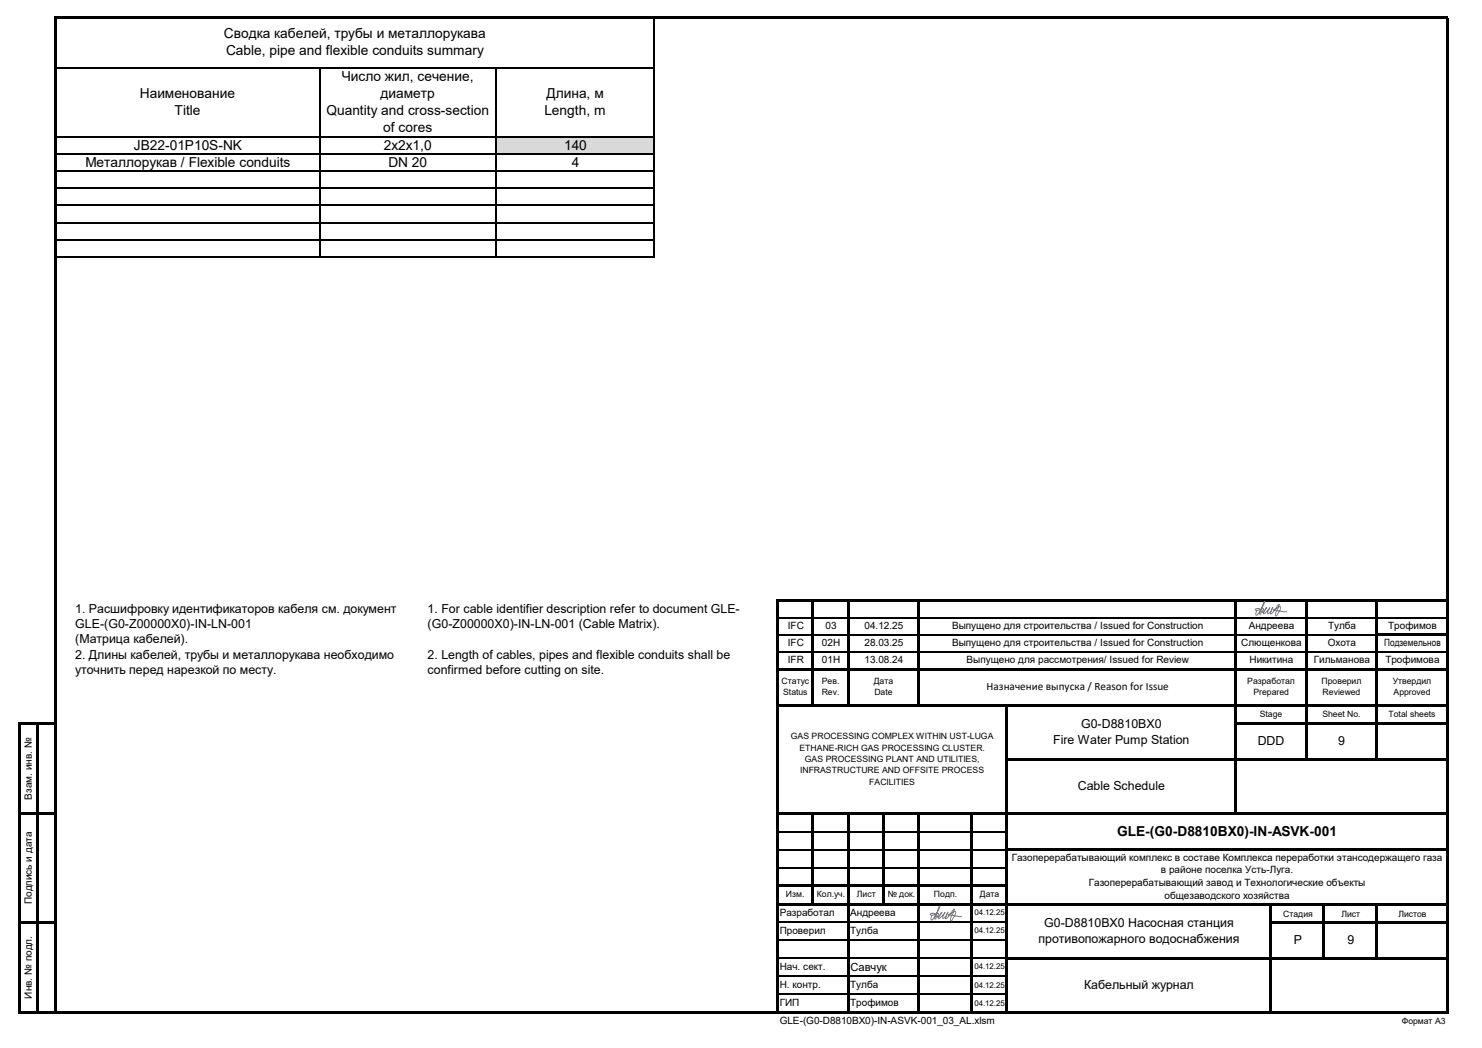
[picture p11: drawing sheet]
<svg xmlns="http://www.w3.org/2000/svg" width="420mm" height="297mm" viewBox="0 0 420 297" stroke-linecap="round" stroke-linejoin="round" font-family="sans-serif">
<defs><g id="words">
<g font-size="3.9">
<text x="63.5" y="10.9">Сводка кабелей, трубы и металлорукава</text>
<text x="64.1" y="15.7">Cable, pipe and flexible conduits summary</text>
<text x="96.9" y="23">Число жил, сечение,</text>
<text x="39.7" y="27.9">Наименование</text>
<text x="107.9" y="27.9">диаметр</text>
<text x="154.9" y="27.9">Длина, м</text>
<text x="49.5" y="32.7">Title</text>
<text x="92.5" y="32.7">Quantity and cross-section</text>
<text x="154.3" y="32.7">Length, m</text>
<text x="108.6" y="37.5">of cores</text>
<text x="24.2" y="47.2">Металлорукав / Flexible conduits</text>
<text x="38" y="42.4">JB22-01P10S-NK</text>
<text x="108.8" y="42.4">2x2x1,0</text>
<text x="110.1" y="47.3">DN 20</text>
<text x="159.9" y="42.4">140</text>
<text x="162.1" y="47.2">4</text>
<text x="316.7" y="237">GLE-(G0-D8810BX0)-IN-ASVK-001</text>
</g>
<g font-size="3.5">
<text x="21.3" y="173.6">1. Расшифровку идентификаторов кабеля см. документ</text>
<text x="121.2" y="173.6">1. For cable identifier description refer to document GLE-</text>
<text x="21.3" y="178">GLE-(G0-Z00000X0)-IN-LN-001</text>
<text x="121.2" y="178">(G0-Z00000X0)-IN-LN-001 (Cable Matrix).</text>
<text x="21.3" y="182.3">(Матрица кабелей).</text>
<text x="21.3" y="186.7">2. Длины кабелей, трубы и металлорукава необходимо</text>
<text x="21.3" y="191.1">уточнить перед нарезкой по месту.</text>
<text x="121.2" y="186.7">2. Length of cables, pipes and flexible conduits shall be</text>
<text x="121.2" y="191.1">confirmed before cutting on site.</text>
<text x="306.5" y="206.5">G0-D8810BX0</text>
<text x="298.6" y="210.8">Fire Water Pump Station</text>
<text x="356.6" y="211.2">DDD</text>
<text x="379.4" y="211.2">9</text>
<text x="305.6" y="224">Cable Schedule</text>
<text x="296" y="262.8">G0-D8810BX0 Насосная станция</text>
<text x="294.4" y="267.2">противопожарного водоснабжения</text>
<text x="366.8" y="267.5">P</text>
<text x="382" y="267.5">9</text>
<text x="307.3" y="280.4">Кабельный журнал</text>
</g>
<g font-size="3.2">
<text x="279.7" y="195.7">Назначение выпуска / Reason for Issue</text>
<text x="241.1" y="275.1">Савчук</text>
</g>
<g font-size="2.8">
<text x="223.3" y="178.3">IFC</text>
<text x="234" y="178.3">03</text>
<text x="245.1" y="178.3">04.12.25</text>
<text x="269.9" y="178.3">Выпущено для строительства / Issued for Construction</text>
<text x="354" y="178.3">Андреева</text>
<text x="376.5" y="178.3">Тулба</text>
<text x="393.6" y="178.3">Трофимов</text>
<text x="223.3" y="183.2">IFC</text>
<text x="233" y="183.2">02H</text>
<text x="245.1" y="183.2">28.03.25</text>
<text x="269.9" y="183.2">Выпущено для строительства / Issued for Construction</text>
<text x="351.9" y="183.2">Слющенкова</text>
<text x="376.5" y="183.2">Охота</text>
<text x="392.4" y="183.2">Подземельнов</text>
<text x="223.3" y="188">IFR</text>
<text x="233" y="188">01Н</text>
<text x="245.1" y="188">13.08.24</text>
<text x="274" y="188">Выпущено для рассмотрения/ Issued for Review</text>
<text x="354.3" y="188">Никитина</text>
<text x="372.5" y="188">Гильманова</text>
<text x="392.8" y="188">Трофимова</text>
<text x="9" y="226.6" transform="rotate(-90 9 226.6)">Взам. инв. №</text>
<text x="286.8" y="244">Газоперерабатывающий комплекс в составе Комплекса переработки этансодержащего газа</text>
<text x="308.7" y="251.2">Газоперерабатывающий завод и Технологические объекты</text>
<text x="329.1" y="247.6">в районе поселка Усть-Луга.</text>
<text x="9" y="256.2" transform="rotate(-90 9 256.2)">Подпись и дата</text>
<text x="330.1" y="254.8">общезаводского хозяйства</text>
<text x="221.1" y="259.6">Разработал</text>
<text x="241" y="259.6">Андреева</text>
<text x="221.1" y="264.8">Проверил</text>
<text x="241" y="264.8">Тулба</text>
<text x="221.1" y="275">Нач. сект.</text>
<text x="221.1" y="280.1">Н. контр.</text>
<text x="241" y="280.1">Тулба</text>
<text x="9" y="283" transform="rotate(-90 9 283)">Инв. № подл.</text>
<text x="221.1" y="285.2">ГИП</text>
<text x="241" y="285.2">Трофимов</text>
<text x="221.1" y="290.4">GLE-(G0-D8810BX0)-IN-ASVK-001_03_AL.xlsm</text>
</g>
<g font-size="2.5">
<text x="221.6" y="193.9">Статус</text>
<text x="222" y="197.1">Status</text>
<text x="233" y="197.1">Rev.</text>
<text x="233" y="193.9">Рев.</text>
<text x="247.7" y="193.9">Дата</text>
<text x="247.9" y="197.1">Date</text>
<text x="353.6" y="193.9">Разработал</text>
<text x="355.4" y="197.1">Prepared</text>
<text x="374.7" y="193.9">Проверил</text>
<text x="375" y="197.1">Reviewed</text>
<text x="394.8" y="193.9">Утвердил</text>
<text x="395.1" y="197.1">Approved</text>
<text x="357.2" y="203.2">Stage</text>
<text x="374.9" y="203.2">Sheet No.</text>
<text x="393.6" y="203.2">Total sheets</text>
<text x="224.2" y="209.6">GAS PROCESSING COMPLEX WITHIN UST-LUGA</text>
<text x="226.6" y="212.8">ETHANE-RICH GAS PROCESSING CLUSTER.</text>
<text x="228.2" y="216">GAS PROCESSING PLANT AND UTILITIES,</text>
<text x="226.9" y="219.2">INFRASTRUCTURE AND OFFSITE PROCESS</text>
<text x="246.5" y="222.4">FACILITIES</text>
<text x="222.8" y="254.4">Изм.</text>
<text x="231.6" y="254.4">Кол.уч.</text>
<text x="242.9" y="254.4">Лист</text>
<text x="251.7" y="254.4">№ док.</text>
<text x="264.8" y="254.4">Подп.</text>
<text x="277.8" y="254.4">Дата</text>
<text x="363.8" y="260">Стадия</text>
<text x="380.3" y="260">Лист</text>
<text x="396.4" y="260">Листов</text>
<text x="397.4" y="290.2">Формат А3</text>
</g>
<g font-size="2.2">
<text x="276.3" y="259.4">04.12.25</text>
<text x="276.3" y="264.5">04.12.25</text>
<text x="276.3" y="274.8">04.12.25</text>
<text x="276.3" y="279.9">04.12.25</text>
<text x="276.3" y="285">04.12.25</text>
</g>
</g></defs>
<path d="M140.5 38.7h45v4.9h-45z" fill="#d9d9d9"/>
<g fill="none" stroke="#000" stroke-width=".34">
<path d="M16 19.3h169.7M90.6 19.5v53.5M140.5 19.5v53.5M185.5 5.2v67.8M16 38.7h169.7M16 43.6h169.7M16 48.5h169.7M16 53.3h169.7M16 58.2h169.7M16 63.1h169.7M16 67.9h169.7M16 72.8h169.7"/>
<path d="M220.8 179.9h9.3M220.8 175h9.3M230.8 175h9.3M230.8 179.9h9.3M240.8 175h19.3M240.8 179.9h19.3M260.8 175h89.2M260.8 179.9h89.2M350.7 175h19.3M350.7 179.9h19.3M370.7 175h19.3M370.7 179.9h19.3"/>
<path d="M390.6 175h19.3M220.8 184.8h9.3M230.8 184.8h9.3M240.8 184.8h19.3M260.8 184.8h89.2M350.7 184.8h19.3M370.7 184.8h19.3M390.6 184.8h19.3M220.8 235.8h9.3M230.8 235.8h9.3M240.8 235.8h9.3M250.8 235.8h9.3"/>
<path d="M260.8 235.8h14.3M275.7 235.8h9.4M220.8 240.9h9.3M220.8 246h9.3M230.8 240.9h9.3M230.8 246h9.3M240.8 240.9h9.3M240.8 246h9.3M250.8 240.9h9.3M250.8 246h9.3M260.8 240.9h14.3M260.8 246h14.3"/>
<path d="M275.7 240.9h9.4M275.7 246h9.4M220.8 261.4h19.3M220.8 266.5h19.3M220.8 271.6h19.3M220.8 276.7h19.3M240.8 261.4h19.3M240.8 266.5h19.3M240.8 271.6h19.3M240.8 276.7h19.3M260.8 261.4h14.3M260.8 266.5h14.3"/>
<path d="M260.8 271.6h14.3M260.8 276.7h14.3M275.7 261.4h9.4M275.7 266.5h9.4M275.7 271.6h9.4M275.7 276.7h9.4M220.8 281.9h19.3M240.8 281.9h19.3M260.8 281.9h14.3M275.7 281.9h9.4"/>
</g>
<g fill="#000">
<path d="M15.3 4.5h.7v282.8h-.7zM16 4.5h394.6v.7h-394.6zM409.9 5.2h.7v282.1h-.7zM220.1 169.8h.7v117.5h-.7zM220.8 169.8h189.8v.7h-189.8zM230.1 170.5h.7v29.7h-.7zM240.1 170.5h.7v29.7h-.7zM260.1 170.5h.7v29.7h-.7zM350 170.5h.7v60.5h-.7zM370 170.5h.7v45.1h-.7zM390 170.5h.6v45.1h-.6zM390.6 179.6h20v.7h-20z"/>
<path d="M220.8 189.3h189.8v.7h-189.8zM220.8 199.6h189.8v.6h-189.8zM5.3 204.7h.7v82.6h-.7zM6 204.7h10v.7h-10zM10.3 205.4h.7v81.9h-.7zM285.1 200.2h.6v87.1h-.6zM285.7 214.9h124.9v.7h-124.9zM350.7 204.7h59.9v.7h-59.9zM6 230.3h10v.7h-10zM220.8 230.3h189.8v.7h-189.8zM230.1 231h.7v25.6h-.7zM240.1 231h.7v56.3h-.7z"/>
<path d="M250.1 231h.7v25.6h-.7zM260.1 231h.7v56.3h-.7zM275.1 231h.6v56.3h-.6zM220.8 250.8h64.9v.7h-64.9zM220.8 255.9h189.8v.7h-189.8zM285.7 240.5h124.9v.7h-124.9zM360 256.6h.7v30.7h-.7zM375 256.6h.7v15.3h-.7zM390 256.6h.6v15.3h-.6zM6 261h10v.7h-10zM285.7 271.3h124.9v.6h-124.9zM360.7 261h49.9v.7h-49.9z"/>
<path d="M6 286.6h404.6v.7h-404.6z"/>
</g>
<path d="M356.3 173.1l-.1 .3a.52 .52 0 0 0-.3 .6 .52 .52 0 0 0 .4 .4l1.6-2.4 .6-1.6-1.3 3.2a.25 .25 0 0 0-.2 .3 .25 .25 0 0 0 .4 .2 .25 .25 0 0 0 .1-.3 .97 .97 0 0 0-.4-1.3 .97 .97 0 0 0-1.2 .3l.5 .2 1.8-.5-.3 1.1 1.3-1.4-.9 1.2v.5l1.7-1.7-.1 .3a1.23 1.23 0 0 0-.4 1.4l.7-.5 .7-1.3-.7 1.5a.25 .25 0 0 0 0 .4 .25 .25 0 0 0 .4-.2l1.6-2.1 .5-.4-1.1 3a.25 .25 0 0 0 .2 .3 .25 .25 0 0 0 .3-.3l1-1.9a.3 .3 0 0 0-.1-.5 .3 .3 0 0 0-.5 .2l-.9 .5a.35 .35 0 0 0-.4 0 .35 .35 0 0 0-.1 .5l3.7 .3M264.2 259.5l-.1 .3a.52 .52 0 0 0-.3 .5 .52 .52 0 0 0 .4 .5l1.6-2.4 .6-1.6-1.3 3.2a.25 .25 0 0 0-.2 .3 .25 .25 0 0 0 .3 .2 .25 .25 0 0 0 .2-.4 .97 .97 0 0 0-.4-1.2 .97 .97 0 0 0-1.3 .3l.6 .2 1.8-.5-.3 1.1 1.2-1.4-.8 1.2v.5l1.7-1.7-.1 .3a1.23 1.23 0 0 0-.4 1.4l.7-.5 .7-1.3-.7 1.5a.25 .25 0 0 0 0 .4 .25 .25 0 0 0 .4-.2l1.6-2.1 .5-.4-1.1 3a.25 .25 0 0 0 .2 .3 .25 .25 0 0 0 .2-.3l1.1-2a.3 .3 0 0 0-.1-.4 .3 .3 0 0 0-.5 .1l-.9 .6a.35 .35 0 0 0-.4 0 .35 .35 0 0 0-.1 .4l3.7 .4" fill="none" stroke="#7b5bb1" stroke-width=".28"/>
<use href="#words"/>
</svg>
